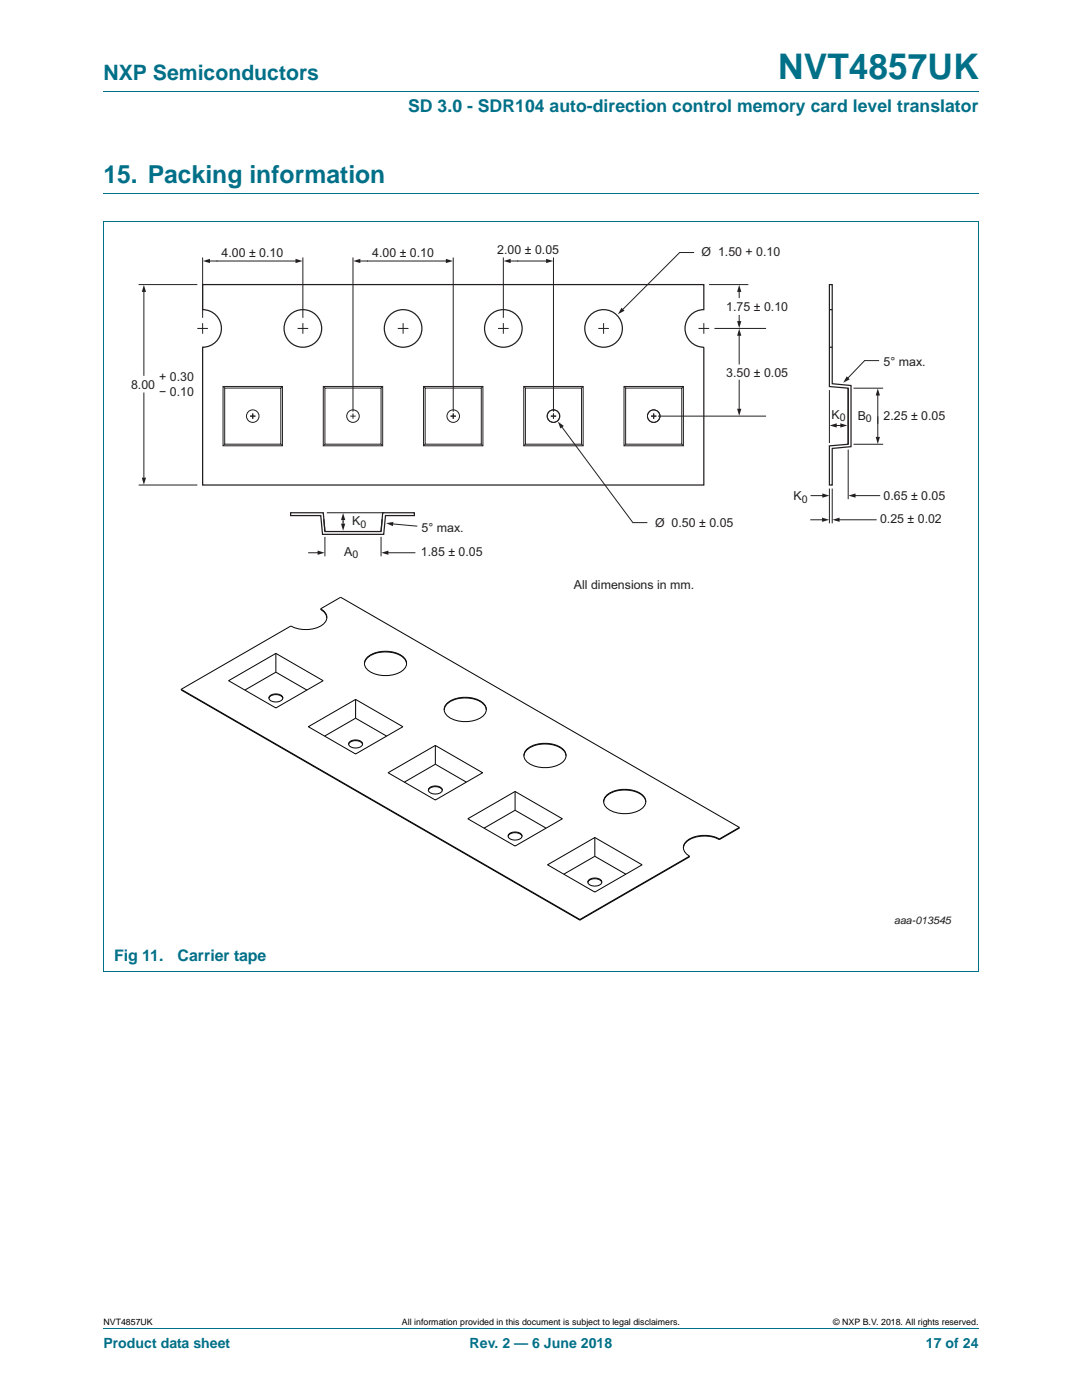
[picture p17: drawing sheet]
<svg xmlns="http://www.w3.org/2000/svg" width="216mm" height="279mm" viewBox="0 0 216 279" stroke-linecap="round" stroke-linejoin="round" font-family="sans-serif">
<defs><g id="words">
<text font-size="7" fill="#007088" x="155.3" y="15.8">NVT4857UK</text>
<text font-size="4.9" fill="#007088" x="20.6" y="36.6">15. Packing information</text>
<text font-size="4.2" fill="#007088" x="20.6" y="16">NXP Semiconductors</text>
<text font-size="3.5" fill="#007088" x="81.4" y="22.3">SD 3.0 - SDR104 auto-direction control memory card level translator</text>
<g font-size="3.2" fill="#007088">
<text x="22.8" y="191.7">Fig 11.</text>
<text x="35.4" y="191.7">Carrier tape</text>
</g>
<g font-size="2.8" fill="#007088">
<text x="20.6" y="269.1">Product data sheet</text>
<text x="93.7" y="269.1">Rev. 2 — 6 June 2018</text>
<text x="184.8" y="269.1">17 of 24</text>
</g>
<g font-size="2.5" fill="#231f20">
<text x="44.2" y="51.3">4.00 ± 0.10</text>
<text x="74.3" y="51.3">4.00 ± 0.10</text>
<text x="99.2" y="50.6">2.00 ± 0.05</text>
<text x="140" y="51.2">Ø 1.50 + 0.10</text>
<text x="144.9" y="62">1.75 ± 0.10</text>
<text x="26.1" y="77.7">8.00</text>
<text x="31.8" y="76.1">+ 0.30</text>
<text x="144.9" y="75.2">3.50 ± 0.05</text>
<text x="176.3" y="73.1">5° max.</text>
<text x="31.8" y="79.1">− 0.10</text>
<text x="165.9" y="83.6">K</text>
<text x="171.1" y="83.8">B</text>
<text x="176.3" y="83.8">2.25 ± 0.05</text>
<text x="158.3" y="99.8">K</text>
<text x="176.3" y="99.8">0.65 ± 0.05</text>
<text x="70.3" y="104.9">K</text>
<text x="84.1" y="106.2">5° max.</text>
<text x="130.7" y="105.2">Ø 0.50 ± 0.05</text>
<text x="175.6" y="104.4">0.25 ± 0.02</text>
<text x="68.7" y="110.9">A</text>
<text x="84" y="111.1">1.85 ± 0.05</text>
<text x="114.5" y="117.6">All dimensions in mm.</text>
</g>
<g font-size="2.1" fill="#231f20">
<text x="167.6" y="84.1">0</text>
<text x="172.8" y="84.3">0</text>
<text x="160" y="100.3">0</text>
<text x="71.9" y="105.4">0</text>
<text x="70.3" y="111.4">0</text>
<text x="178.4" y="184.3">aaa-013545</text>
</g>
<g font-size="1.8">
<text x="20.6" y="264.5">NVT4857UK</text>
<text x="80.2" y="264.5">All information provided in this document is subject to legal disclaimers.</text>
<text x="166.3" y="264.5">© NXP B.V. 2018. All rights reserved.</text>
</g>
</g></defs>
<path d="M20.6 18.2h174.7M20.6 38.6h174.7M20.6 44.3h174.7M20.6 44.3v149.5M195.3 44.3v149.5M20.6 193.9h174.7M20.6 265.1h174.7" fill="none" stroke="#007088" stroke-width=".2"/>
<g fill="none" stroke="#231f20" stroke-width=".25">
<path d="M58 102.3h6.5l.3 3.8h11.2l.4-3.8h6.3v.6h-5.8l-.3 3.7h-12.2l-.4-3.7h-6z"/>
<circle cx="60.4" cy="65.5" r="3.8"/>
<circle cx="80.4" cy="65.5" r="3.8"/>
<circle cx="100.4" cy="65.5" r="3.8"/>
<circle cx="120.4" cy="65.5" r="3.8"/>
</g>
<g fill="none" stroke="#231f20" stroke-width=".2">
<path d="M40.4 51.4v12M60.4 51.4v12M100.4 51.4v12M141.5 56.8h7.8M39.4 65.5h2.1M40.4 64.5v2.1M59.4 65.5h2.1M60.4 64.5v2.1M79.4 65.5h2.1M80.4 64.5v2.1M99.4 65.5h2.1M100.4 64.5v2.1"/>
<path d="M119.4 65.5h2.1M120.4 64.5v2.1M139.4 65.5h2.1M140.4 64.5v2.1M142.6 65.5h10.3M147.5 63v1.4"/>
</g>
<path d="M147.1 64.1h.8l-.4 1.4z" fill="#231f20"/>
<path d="M147.5 58v1.4" fill="none" stroke="#231f20" stroke-width=".2"/>
<path d="M147.5 56.8l.4 1.5h-.8z" fill="#231f20"/>
<path d="M147.5 66.7v5.9M131.3 83h21.6" fill="none" stroke="#231f20" stroke-width=".2"/>
<path d="M147.5 65.6l.4 1.4h-.8z" fill="#231f20"/>
<path d="M147.5 75.9v6" fill="none" stroke="#231f20" stroke-width=".2"/>
<path d="M147.1 81.6h.8l-.4 1.4z" fill="#231f20"/>
<path d="M135.6 50.4l-11.5 11.5M27.7 96.8h11.7" fill="none" stroke="#231f20" stroke-width=".2"/>
<path d="M124 61.4l.6 .6-1.3 .7z" fill="#231f20"/>
<path d="M40.4 56.8h100v5a3.8 3.8 0 0 0-3.7 3.7 3.8 3.8 0 0 0 3.7 3.8v27.5h-100v-27.5a3.8 3.8 0 0 0 3.8-3.8 3.8 3.8 0 0 0-3.8-3.7z" fill="none" stroke="#231f20" stroke-width=".25"/>
<path d="M27.7 56.8h11.7M135.6 50.4h2.9M28.7 78.4v17.2" fill="none" stroke="#231f20" stroke-width=".2"/>
<path d="M28.3 95.3h.8l-.4 1.4z" fill="#231f20"/>
<path d="M28.7 58v16.9" fill="none" stroke="#231f20" stroke-width=".2"/>
<path d="M28.7 56.8l.4 1.5h-.8z" fill="#231f20"/>
<g fill="none" stroke="#231f20" stroke-width=".2">
<path d="M43.3 52.1h16M64.5 77.1h11.9v11.9h-11.9zM64.5 77.1l.3 .3M64.8 77.4h11.2v11.2h-11.2zM76.4 77.1l-.4 .3M49.9 83h1.1M50.4 82.5v1.1M64.8 88.6l-.3 .4M69.9 83h1.1M70.4 82.5v1.1M76 88.6l.4 .4"/>
<circle cx="70.4" cy="83" r="1.25"/>
</g>
<path d="M59 51.7l1.4 .4-1.4 .4z" fill="#231f20"/>
<path d="M41.6 52.1h1.7" fill="none" stroke="#231f20" stroke-width=".2"/>
<path d="M40.5 52.1l1.4-.4v.8z" fill="#231f20"/>
<path d="M70.4 51.4v30.8M103.3 52.1h6" fill="none" stroke="#231f20" stroke-width=".2"/>
<path d="M109 51.7l1.4 .4-1.4 .4z" fill="#231f20"/>
<path d="M101.6 52.1h1.7" fill="none" stroke="#231f20" stroke-width=".2"/>
<path d="M100.5 52.1l1.4-.4v.8z" fill="#231f20"/>
<g fill="none" stroke="#231f20" stroke-width=".2">
<path d="M71.6 52.1h1.7M90.4 51.4v30.8M110.4 51.4v30.8M89.9 83h1.1M90.4 82.5v1.1M109.9 83h1.1M110.4 82.5v1.1M129.9 83h1.1M130.4 82.5v1.1"/>
<circle cx="110.4" cy="83" r="1.25"/>
<circle cx="130.4" cy="83" r="1.25"/>
</g>
<path d="M70.5 52.1l1.4-.4v.8z" fill="#231f20"/>
<path d="M73.3 52.1h16" fill="none" stroke="#231f20" stroke-width=".2"/>
<path d="M89 51.7l1.4 .4-1.4 .4z" fill="#231f20"/>
<path d="M112 85l14.3 19.3" fill="none" stroke="#231f20" stroke-width=".2"/>
<path d="M111.3 84.1l1.2 .9-.7 .5z" fill="#231f20"/>
<path d="M165.5 97.5v6.9M166.1 97.5v6.9M126.3 104.3h2.9M161.8 103.7h2.5" fill="none" stroke="#231f20" stroke-width=".2"/>
<path d="M164 103.3l1.4 .4-1.4 .4z" fill="#231f20"/>
<path d="M167.2 103.7h7.6" fill="none" stroke="#231f20" stroke-width=".2"/>
<path d="M166.1 103.7l1.4-.4v.8z" fill="#231f20"/>
<path d="M165.5 61.8h.6M165.5 69.3h.6" fill="none" stroke="#231f20" stroke-width=".25"/>
<path d="M161.8 98.9h2.6M169.2 89.7v9.9" fill="none" stroke="#231f20" stroke-width=".2"/>
<path d="M164.1 98.5l1.4 .4-1.4 .4z" fill="#231f20"/>
<path d="M170.4 98.9h5.1" fill="none" stroke="#231f20" stroke-width=".2"/>
<path d="M169.3 98.9l1.4-.4v.8z" fill="#231f20"/>
<path d="M170.3 77.5h5.9M170.3 88.7h5.9M175.2 83.2v4.3" fill="none" stroke="#231f20" stroke-width=".2"/>
<path d="M174.7 87.2h.9l-.4 1.4z" fill="#231f20"/>
<path d="M175.2 78.7v5.8" fill="none" stroke="#231f20" stroke-width=".2"/>
<path d="M175.2 77.5l.4 1.4h-.9z" fill="#231f20"/>
<path d="M172.5 72l-3.5 3.6" fill="none" stroke="#231f20" stroke-width=".2"/>
<path d="M169 75.1l.6 .6-1.4 .7z" fill="#231f20"/>
<path d="M172.5 72h2.9M78.2 104.5l5 .5" fill="none" stroke="#231f20" stroke-width=".2"/>
<path d="M77 104.4l1.5-.2-.1 .8z" fill="#231f20"/>
<path d="M64.6 103.6l.2 2.5M76.3 103.6l-.3 2.5" fill="none" stroke="#231f20" stroke-width=".25"/>
<path d="M61.6 110.3h2.1M64.8 107.1v3.9M76 107.1v3.9" fill="none" stroke="#231f20" stroke-width=".2"/>
<path d="M63.4 109.9l1.4 .4-1.4 .4z" fill="#231f20"/>
<path d="M77.2 110.3h5.6" fill="none" stroke="#231f20" stroke-width=".2"/>
<path d="M76.1 110.3l1.4-.4v.8z" fill="#231f20"/>
<path d="M165.5 56.8h.6v19.8l3.7 .3v12.2l-3.7 .4v7.3h-.6v-7.8l3.7-.3v-11.2l-3.7-.4zM169.2 77.5v11.2" fill="none" stroke="#231f20" stroke-width=".25"/>
<path d="M165.5 77.8v10.6M167.3 84.9h.7" fill="none" stroke="#231f20" stroke-width=".2"/>
<path d="M167.7 84.5l1.4 .4-1.4 .4z" fill="#231f20"/>
<path d="M166.7 84.9h.6" fill="none" stroke="#231f20" stroke-width=".2"/>
<path d="M165.6 84.9l1.4-.4v.8z" fill="#231f20"/>
<path d="M65.2 102.3h11.5M68.5 104.2v.6" fill="none" stroke="#231f20" stroke-width=".2"/>
<path d="M68 104.5h.9l-.4 1.4z" fill="#231f20"/>
<path d="M68.5 103.5v.7" fill="none" stroke="#231f20" stroke-width=".2"/>
<path d="M68.5 102.4l.4 1.4h-.9z" fill="#231f20"/>
<g fill="none" stroke="#231f20" stroke-width=".2">
<path d="M44.5 77.1h11.9v11.9h-11.9zM44.5 77.1l.3 .3M44.8 77.4h11.2v11.2h-11.2zM56.4 77.1l-.4 .3M84.5 77.1l.3 .3M84.5 77.1h11.9v11.9h-11.9zM84.8 77.4h11.2v11.2h-11.2zM96.4 77.1l-.4 .3M104.5 77.1h11.9v11.9h-11.9zM104.5 77.1l.3 .3M104.8 77.4h11.2v11.2h-11.2zM116.4 77.1l-.4 .3"/>
<path d="M124.5 77.1h11.9v11.9h-11.9zM124.5 77.1l.3 .3M124.8 77.4h11.2v11.2h-11.2zM136.4 77.1l-.4 .3M44.8 88.6l-.3 .4M49.9 83h1.1M50.4 82.5v1.1M56 88.6l.4 .4M84.8 88.6l-.3 .4M89.9 83h1.1M90.4 82.5v1.1M96 88.6l.4 .4"/>
<path d="M104.8 88.6l-.3 .4M109.9 83h1.1M110.4 82.5v1.1M116 88.6l.4 .4M124.8 88.6l-.3 .4M129.9 83h1.1M130.4 82.5v1.1M136 88.6l.4 .4"/>
<circle cx="50.4" cy="83" r="1.25"/>
<circle cx="90.4" cy="83" r="1.25"/>
<circle cx="110.4" cy="83" r="1.25"/>
<circle cx="130.4" cy="83" r="1.25"/>
</g>
<g fill="none" stroke="#020303" stroke-width=".2">
<path d="M36.2 137.6v.1l79.5 45.9v-.1M36.2 137.6l79.5 45.9M45.6 135.8l9.4-5.4 9.5 5.4-9.5 5.5zM53.6 139.4a1.69 1.69 0 0 1 2.9 0M53.7 139a1.94 1.94 0 0 1 2.6 0l.2 .3a1.63 1.63 0 0 1-2.9 0zM55 134.1l6.2 3.6M55 134.1l-6.1 3.6M55 130.4v3.7M64 121.5a1.82 1.82 0 0 1 1.2 1.7 1.82 1.82 0 0 1-1.2 1.7 6.6 6.6 0 0 1-6 0l-21.8 12.7M65.2 123.3l-.1-.6-1.1-1.2 4-2.3 79.5 45.9M71 139.6v3.7M73.4 131.1a6.2 6.2 0 0 1 7.1 0 1.75 1.75 0 0 1-.6 3 6.3 6.3 0 0 1-6.5-.4 1.63 1.63 0 0 1 0-2.6z"/>
<path d="M81.1 132.5a3.4 3.4 0 0 0-3.4-2.3 5.2 5.2 0 0 0-4.8 1.7l-.2 .6M61.5 145l9.5-5.4 9.4 5.4-9.4 5.5zM69.6 148.5a1.69 1.69 0 0 1 2.8 0M69.7 148.2a1.94 1.94 0 0 1 2.6 0l.1 .3a1.63 1.63 0 0 1-2.9 0zM71 143.3l6.1 3.6M71 143.3l-6.2 3.6M77.4 154.2l9.5-5.4 9.4 5.4-9.4 5.5zM85.5 157.7a1.69 1.69 0 0 1 2.8 0M85.6 157.4a1.94 1.94 0 0 1 2.6 0l.1 .3a1.63 1.63 0 0 1-2.8 0zM86.9 152.5l6.2 3.6M86.9 152.5l-6.2 3.6M86.9 148.8v3.7"/>
<path d="M88.6 141.7a2.86 2.86 0 0 1 2.7-2.2 6.2 6.2 0 0 1 5.2 1l.4 .6 .2 .6M89.3 140.3a6.2 6.2 0 0 1 7.1 0 1.75 1.75 0 0 1-.6 3 6.3 6.3 0 0 1-6.5-.4 1.63 1.63 0 0 1 0-2.6zM102.8 158v3.7M104.5 150.8a2.87 2.87 0 0 1 2.7-2.2 6.2 6.2 0 0 1 5.2 1.1l.4 .6 .2 .5M105.2 149.5a6.2 6.2 0 0 1 7.1 0 1.75 1.75 0 0 1-.6 3 6.3 6.3 0 0 1-6.5-.4 1.63 1.63 0 0 1 0-2.6zM121.1 158.7a6.2 6.2 0 0 1 7.1 0 1.75 1.75 0 0 1-.6 3 6.3 6.3 0 0 1-6.5-.4 1.63 1.63 0 0 1 0-2.6zM93.3 163.4l9.5-5.4 9.4 5.4-9.4 5.5zM101.4 166.9a1.69 1.69 0 0 1 2.8 0M101.5 166.5a1.94 1.94 0 0 1 2.6 0l.1 .3a1.63 1.63 0 0 1-2.8 0zM102.8 161.7l-6.2 3.6M102.8 161.7l6.2 3.6M109.3 172.6l9.4-5.5 9.4 5.5-9.4 5.4z"/>
<path d="M117.3 176.1a1.69 1.69 0 0 1 2.8 0M117.4 175.7a1.94 1.94 0 0 1 2.6 0l.1 .3a1.63 1.63 0 0 1-2.8 0zM118.7 170.9l6.2 3.6M118.7 170.9l-6.2 3.6M118.7 167.1v3.8M120.4 160a2.87 2.87 0 0 1 2.7-2.2 6.2 6.2 0 0 1 5.2 1.1l.4 .6 .2 .5M137.6 170.9v.1l-21.9 12.6M137.6 170.9l-21.9 12.6M143.5 167.4a6.3 6.3 0 0 0-6.5 .4 1.75 1.75 0 0 0 .6 3.1M143.5 167.6a6.3 6.3 0 0 0-6.6 .5l-.4 .6-.2 .5M143.5 167.4v.2M147.5 165.1v.2l-4 2.3"/>
<path d="M147.5 165.1l-4 2.3"/>
</g>
<use href="#words"/>
</svg>
